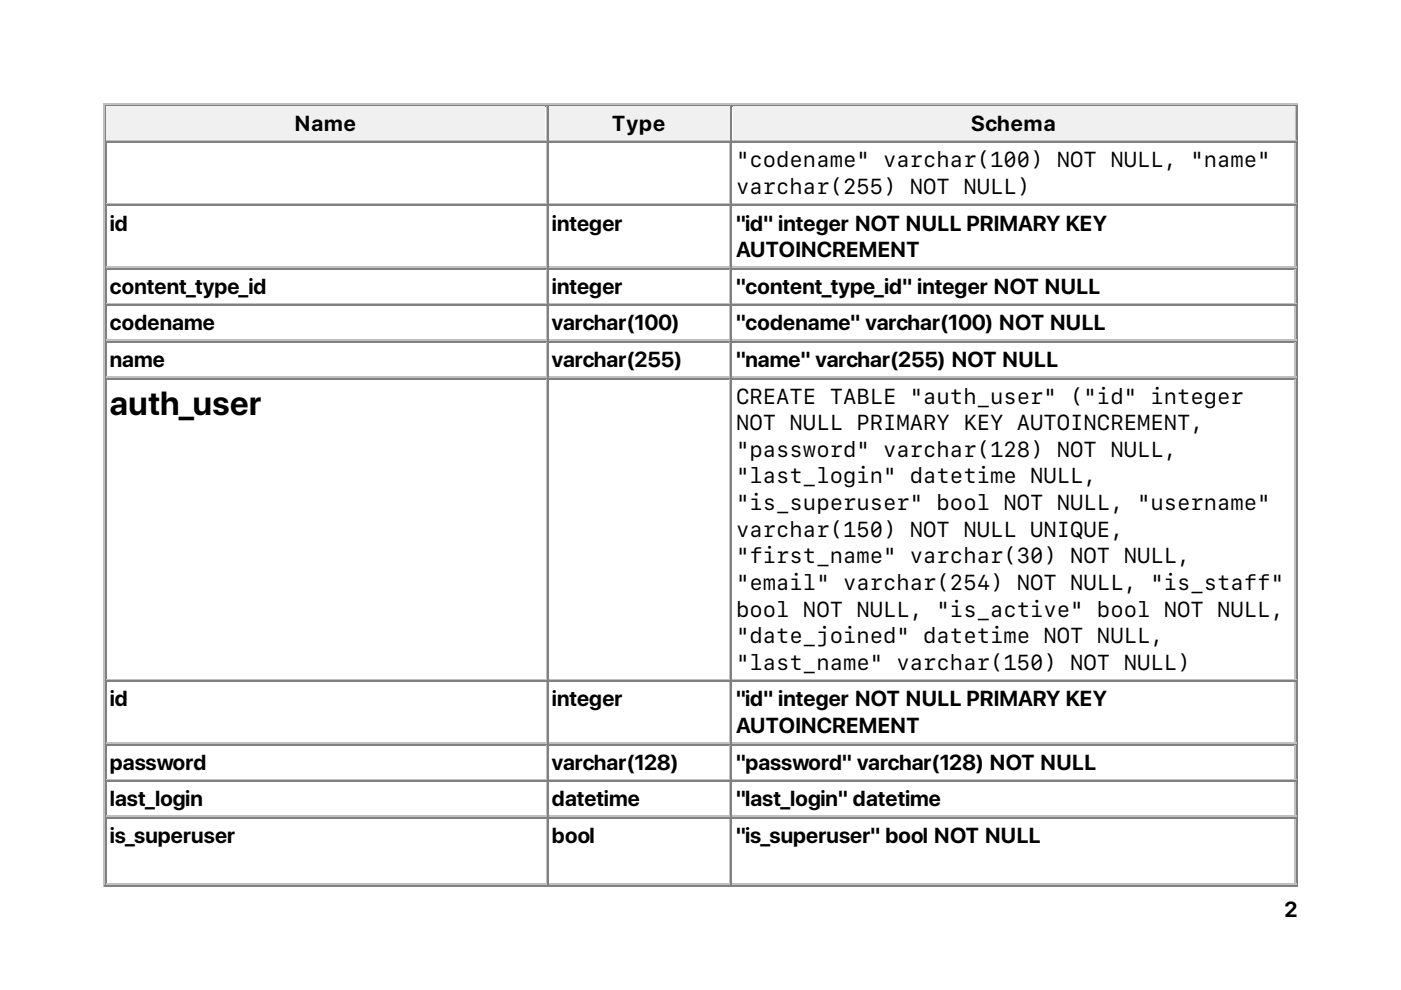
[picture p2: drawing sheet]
<svg xmlns="http://www.w3.org/2000/svg" width="297mm" height="210mm" viewBox="0 0 297 210" stroke-linecap="round" stroke-linejoin="round" font-family="sans-serif">
<defs><g id="words">
<text font-size="7.1" x="23.3" y="88">auth_user</text>
<g font-size="4.6">
<text x="62.5" y="27.7">Name</text>
<text x="129.8" y="27.7">Type</text>
<text x="205.9" y="27.7">Schema</text>
<text x="156.1" y="35.5">&quot;codename&quot; varchar(100) NOT NULL, &quot;name&quot;</text>
<text x="156.1" y="41.1">varchar(255) NOT NULL)</text>
<text x="23.3" y="48.9">id</text>
<text x="117" y="48.9">integer</text>
<text x="156.1" y="48.9">&quot;id&quot; integer NOT NULL PRIMARY KEY</text>
<text x="156.1" y="54.5">AUTOINCREMENT</text>
<text x="23.3" y="62.3">content_type_id</text>
<text x="117" y="62.3">integer</text>
<text x="156.1" y="62.3">&quot;content_type_id&quot; integer NOT NULL</text>
<text x="23.3" y="70">codename</text>
<text x="117" y="70">varchar(100)</text>
<text x="156.1" y="70">&quot;codename&quot; varchar(100) NOT NULL</text>
<text x="23.3" y="77.8">name</text>
<text x="117" y="77.8">varchar(255)</text>
<text x="156.1" y="77.8">&quot;name&quot; varchar(255) NOT NULL</text>
<text x="156.1" y="85.6">CREATE TABLE &quot;auth_user&quot; (&quot;id&quot; integer</text>
<text x="156.1" y="91.2">NOT NULL PRIMARY KEY AUTOINCREMENT,</text>
<text x="156.1" y="96.9">&quot;password&quot; varchar(128) NOT NULL,</text>
<text x="156.1" y="102.5">&quot;last_login&quot; datetime NULL,</text>
<text x="156.1" y="108.1">&quot;is_superuser&quot; bool NOT NULL, &quot;username&quot;</text>
<text x="156.1" y="113.8">varchar(150) NOT NULL UNIQUE,</text>
<text x="156.1" y="119.4">&quot;first_name&quot; varchar(30) NOT NULL,</text>
<text x="156.1" y="125.1">&quot;email&quot; varchar(254) NOT NULL, &quot;is_staff&quot;</text>
<text x="156.1" y="130.7">bool NOT NULL, &quot;is_active&quot; bool NOT NULL,</text>
<text x="156.1" y="136.4">&quot;date_joined&quot; datetime NOT NULL,</text>
<text x="156.1" y="142">&quot;last_name&quot; varchar(150) NOT NULL)</text>
<text x="23.3" y="149.8">id</text>
<text x="117" y="149.8">integer</text>
<text x="156.1" y="149.8">&quot;id&quot; integer NOT NULL PRIMARY KEY</text>
<text x="156.1" y="155.4">AUTOINCREMENT</text>
<text x="23.3" y="163.2">password</text>
<text x="117" y="163.2">varchar(128)</text>
<text x="156.1" y="163.2">&quot;password&quot; varchar(128) NOT NULL</text>
<text x="23.3" y="170.9">last_login</text>
<text x="117" y="170.9">datetime</text>
<text x="156.1" y="170.9">&quot;last_login&quot; datetime</text>
<text x="23.3" y="178.7">is_superuser</text>
<text x="117" y="178.7">bool</text>
<text x="156.1" y="178.7">&quot;is_superuser&quot; bool NOT NULL</text>
<text x="272.3" y="194.4">2</text>
</g>
</g></defs>
<path d="M22 21.9v166.1M22.2 22h253M22.6 29.8h93.5M115.9 22.6v7" fill="none" stroke="#c0c0c0" stroke-width=".35"/>
<path d="M22.4 22.2v7.8M22.6 22.4h93.5M275 22.2v165.5M22.2 187.9h253" fill="none" stroke="#808080" stroke-width=".35"/>
<g fill="#f0f0f0">
<path d="M22.6 22.6h93v7h-93z"/>
<path d="M62.4 23.3h13.2v5.4h-13.2z"/>
</g>
<path d="M116.2 22.2v7.8M116.4 22.4h38.5" fill="none" stroke="#808080" stroke-width=".35"/>
<path d="M116.4 29.8h38.5M154.7 22.6v7" fill="none" stroke="#c0c0c0" stroke-width=".35"/>
<g fill="#f0f0f0">
<path d="M116.3 22.6h38.4v7h-38.4z"/>
<path d="M129.5 23.3h11.4v5.4h-11.4z"/>
</g>
<path d="M155 22.2v7.8M155.2 22.4h119.6" fill="none" stroke="#808080" stroke-width=".35"/>
<path d="M155.2 29.8h119.6M274.6 22.6v7" fill="none" stroke="#c0c0c0" stroke-width=".35"/>
<g fill="#f0f0f0">
<path d="M155.4 22.6h119.1v7h-119.1z"/>
<path d="M205.7 23.3h18v5.4h-18z"/>
</g>
<g fill="none" stroke="#808080" stroke-width=".35">
<path d="M22.4 30v157.7M22.6 30.2h93.5M116.2 30v157.7M116.4 30.2h38.5M155 30v157.7M155.2 30.2h119.6M22.6 43.6h93.5M22.6 57h93.5M116.4 43.6h38.5M116.4 57h38.5M155.2 43.6h119.6M155.2 57h119.6"/>
<path d="M22.6 64.7h93.5M22.6 72.5h93.5M116.4 64.7h38.5M116.4 72.5h38.5M155.2 64.7h119.6M155.2 72.5h119.6M22.6 80.3h93.5M116.4 80.3h38.5M155.2 80.3h119.6M22.6 144.5h93.5M22.6 157.9h93.5M116.4 144.5h38.5"/>
<path d="M116.4 157.9h38.5M155.2 144.5h119.6M155.2 157.9h119.6M22.6 165.6h93.5M22.6 173.4h93.5M116.4 165.6h38.5M116.4 173.4h38.5M155.2 165.6h119.6M155.2 173.4h119.6"/>
</g>
<g fill="none" stroke="#c0c0c0" stroke-width=".35">
<path d="M115.9 30.3v12.7M154.7 30.3v12.7M274.6 30.3v12.7M22.6 43.2h93.5M22.6 56.6h93.5M115.9 43.7v12.7M115.9 57.1v7.1M116.4 43.2h38.5M116.4 56.6h38.5M154.7 43.7v12.7M154.7 57.1v7.1M155.2 43.2h119.6"/>
<path d="M155.2 56.6h119.6M274.6 43.7v12.7M274.6 57.1v7.1M22.6 64.4h93.5M22.6 72.1h93.5M22.6 79.9h93.5M115.9 64.9v7.1M115.9 72.7v7M116.4 64.4h38.5M116.4 72.1h38.5M116.4 79.9h38.5M154.7 64.9v7.1"/>
<path d="M154.7 72.7v7M155.2 64.4h119.6M155.2 72.1h119.6M155.2 79.9h119.6M274.6 64.9v7.1M274.6 72.7v7M115.9 80.4v63.5M154.7 80.4v63.5M274.6 80.4v63.5M22.6 144.1h93.5M22.6 157.5h93.5M115.9 144.6v12.7"/>
<path d="M115.9 158v7.1M116.4 144.1h38.5M116.4 157.5h38.5M154.7 144.6v12.7M154.7 158v7.1M155.2 144.1h119.6M155.2 157.5h119.6M274.6 144.6v12.7M274.6 158v7.1M22.6 165.3h93.5M22.6 173h93.5M115.9 165.8v7.1"/>
<path d="M115.9 173.6v13.7M116.4 165.3h38.5M116.4 173h38.5M154.7 165.8v7.1M154.7 173.6v13.7M155.2 165.3h119.6M155.2 173h119.6M274.6 165.8v7.1M274.6 173.6v13.7M22.6 187.5h93.5M116.4 187.5h38.5M155.2 187.5h119.6"/>
</g>
<use href="#words"/>
</svg>
